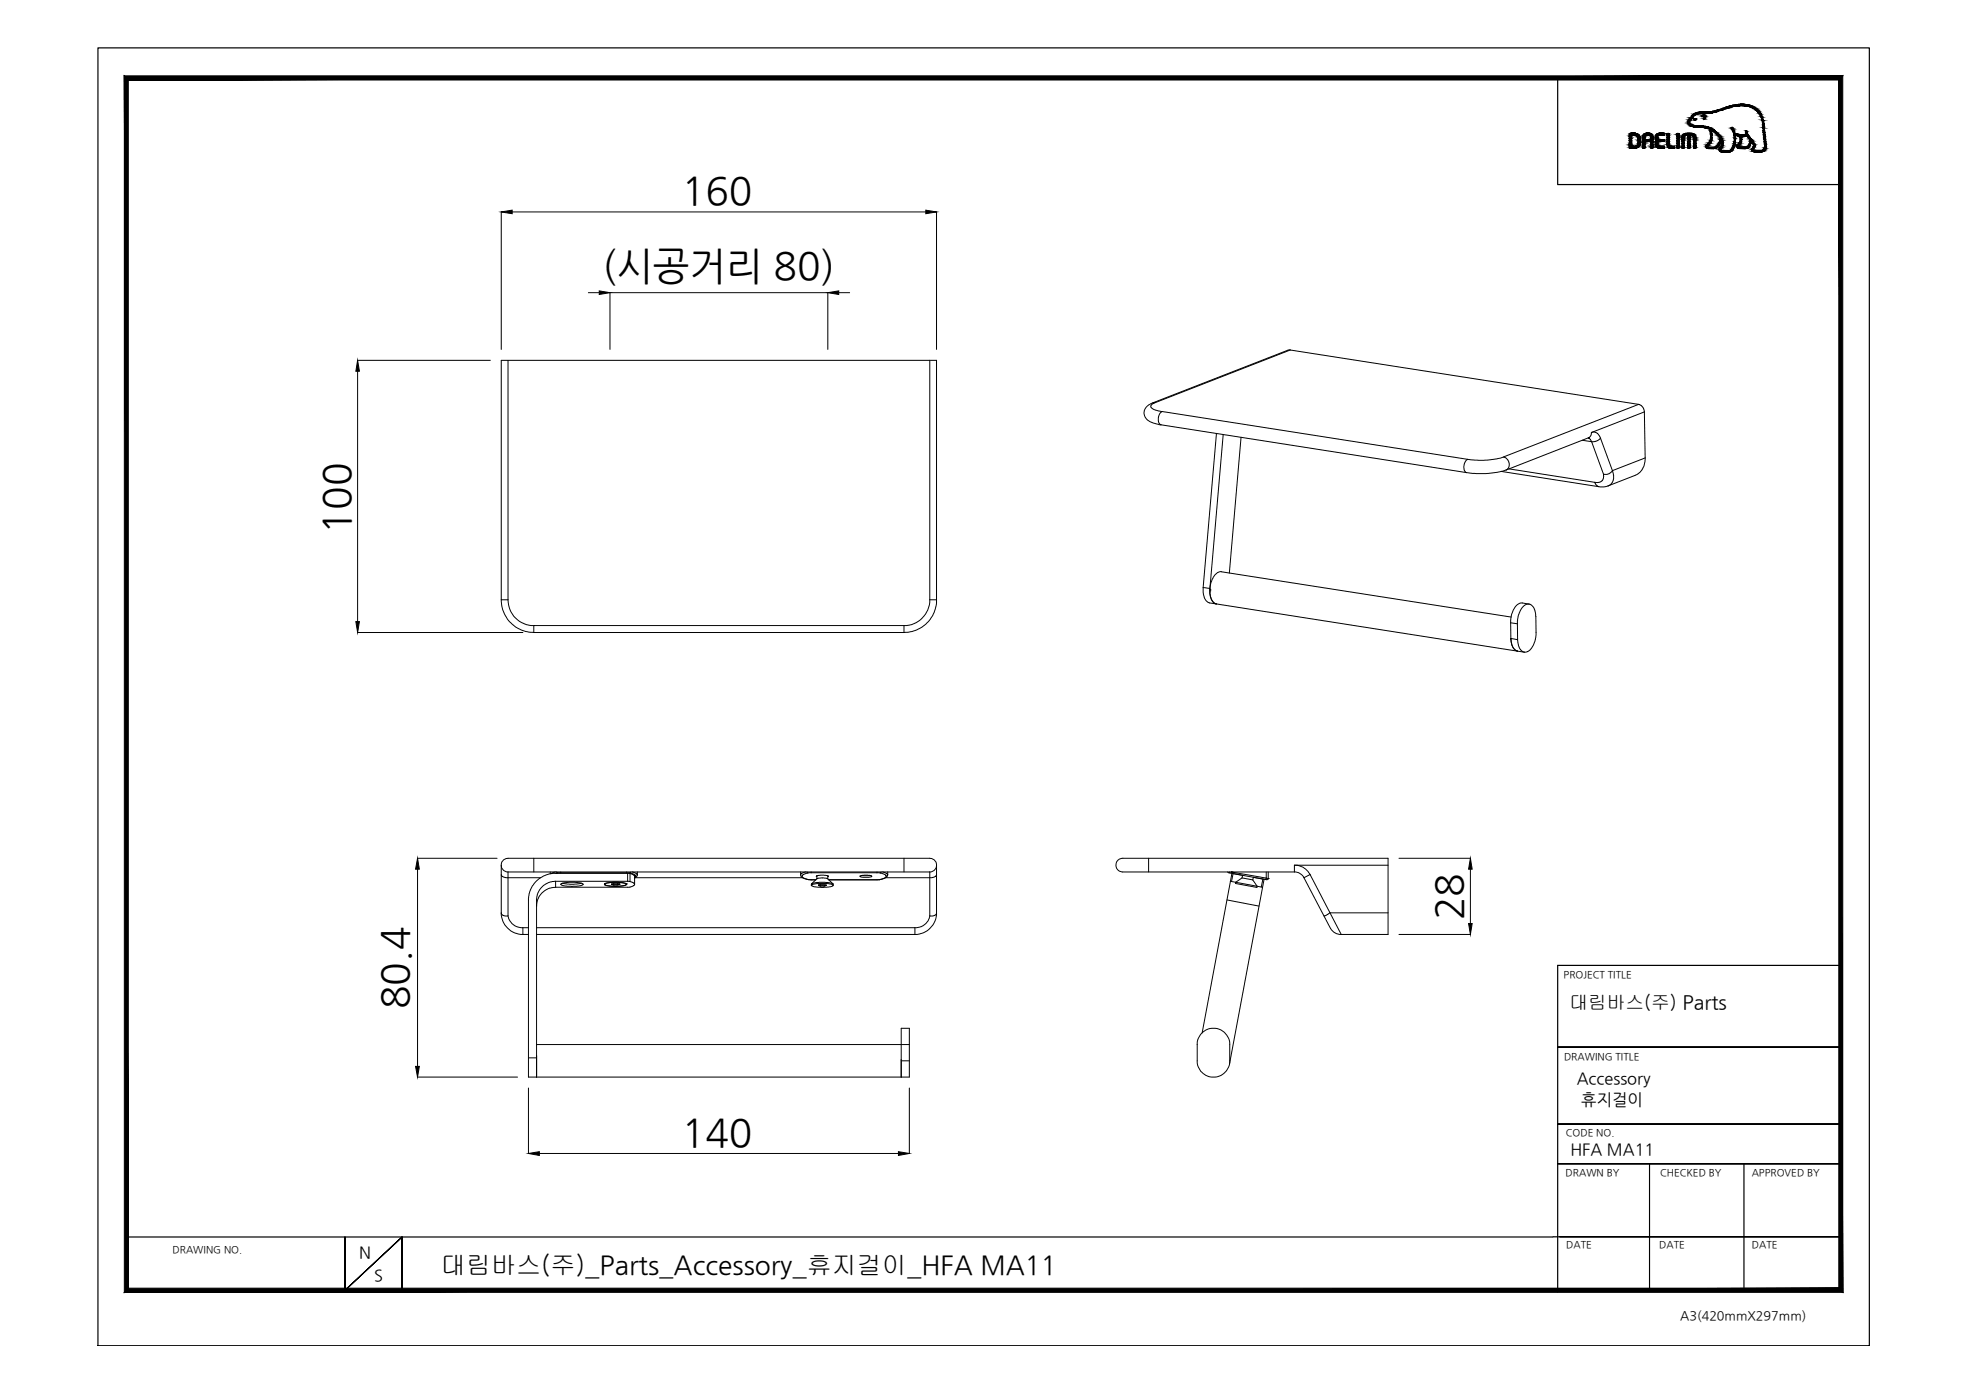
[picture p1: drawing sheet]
<svg xmlns="http://www.w3.org/2000/svg" width="420mm" height="297mm" viewBox="0 0 420 297" stroke-linecap="round" stroke-linejoin="round" font-family="sans-serif">
<defs><g id="words">
<g font-size="8.3">
<text x="145.5" y="43.6">160</text>
<text x="128.5" y="59.5">(시공거리 80)</text>
<text x="74.7" y="113.8" transform="rotate(-90 74.7 113.8)">100</text>
<text x="312.1" y="196.4" transform="rotate(-90 312.1 196.4)">28</text>
<text x="87.2" y="215.4" transform="rotate(-90 87.2 215.4)">80.4</text>
<text x="145.5" y="244.5">140</text>
</g>
<text font-size="5.3" x="94.1" y="271.9">대림바스(주)_Parts_Accessory_휴지걸이_HFA MA11</text>
<text font-size="4" x="334.9" y="215.2">대림바스(주) Parts</text>
<g font-size="3.5">
<text x="336.5" y="231.4">Accessory</text>
<text x="337.4" y="235.7">휴지걸이</text>
<text x="335.1" y="246.4">HFA MA11</text>
<text x="76.6" y="268.5">N</text>
<text x="79.8" y="273.4">S</text>
</g>
<text font-size="2.7" x="358.5" y="281.6">A3(420mmX297mm)</text>
<g font-size="2.1">
<text x="333.7" y="208.6">PROJECT TITLE</text>
<text x="333.7" y="226.2">DRAWING TITLE</text>
<text x="334.1" y="242.4">CODE NO.</text>
<text x="334.1" y="251">DRAWN BY</text>
<text x="354.2" y="251">CHECKED BY</text>
<text x="373.8" y="251">APPROVED BY</text>
<text x="36.8" y="267.4">DRAWING NO.</text>
<text x="334.2" y="266.4">DATE</text>
<text x="354.1" y="266.4">DATE</text>
<text x="373.8" y="266.4">DATE</text>
</g>
</g></defs>
<!-- layer: 0 -->
<g fill="#000" stroke="#000" stroke-width=".21">
<path d="M348 31.6h1zM348.2 28.4h.7zM350.5 31.5h.5zM353.8 31.6h1.4zM354 28.5h1.2zM354.1 31.6h.9zM354.2 28.4h.5zM354.5 28.9h.7zM355.9 31.4h1.4zM356.6 31.7h.4zM357.9 28.5h.4zM360 28.5h.8z"/>
<path d="M361.6 25.7h.1zM361.7 25.4h.3zM362 27.1h2.6zM363.1 23.9h3zM363.5 23.9h2.6zM363.6 25.2h.2zM367 32.3h2.4zM369.3 32h.4zM369.5 27.2l.1-.1zM371.3 22.2h.9zM372 29.1h.8zM107 45.2l2.3-.4v.8z"/>
<path d="M197.6 44.8l2.2 .4-2.2 .4zM76.3 76.9l.4 2.3h-.8zM127.9 62.1l2.3 .4-2.3 .3zM176.6 62.5l2.4-.4v.7zM75.9 132.6h.8l-.4 2.4zM89.1 183.1l.4 2.4h-.8zM313.8 183.1l.3 2.4h-.7zM313.4 197.1h.7l-.3 2.3zM88.7 227.6h.8l-.4 2.2zM112.8 246.1l2.3-.3v.8zM191.7 245.8l2.3 .3-2.3 .5z"/>
<path d="M347.7 28.9h.5zM347.7 28.9h.5z"/>
<path d="M347.7 30h.5zM347.7 30h.5z"/>
<path d="M348 31.6h.9zM348.2 31.6h.7z"/>
<path d="M347.7 28.9l.5 .1zM347.7 28.9l.5 .1z"/>
<path d="M347.7 29l.5 .1zM347.7 29l.5 .1z"/>
<path d="M347.7 29.1l.5 .1v-.1zM347.7 29.1l.5 .1h-.5z"/>
<path d="M347.7 29.2l.5 .3v-.3zM347.7 29.2l.5 .3h-.5z"/>
<path d="M347.7 29.5l.5 .1zM347.7 29.5l.5 .1z"/>
<path d="M347.7 29.6l.5 .4v-.4zM347.7 29.6l.5 .4h-.5z"/>
<path d="M347.7 30l.5 .5v-.5zM347.7 30l.5 .5h-.5z"/>
<path d="M347.7 30.5l.5 .1zM347.7 30.5l.5 .1z"/>
<path d="M347.7 30.6l.5 .2v-.2zM347.7 30.6l.5 .2h-.5z"/>
<path d="M347.7 30.8l.5 .2v-.2zM347.7 30.8l.5 .2h-.5z"/>
<path d="M347.7 31l.5 .1v-.1zM347.7 31l.5 .1h-.5z"/>
<path d="M347.7 31.1l.5 .1zM347.7 31.1l.5 .1z"/>
<path d="M347.7 31.2h.5zM347.7 31.2h.5z"/>
<path d="M347.7 31.2h.6zM347.7 31.2h.6z"/>
<path d="M347.7 31.2h.8zM347.7 31.2h.8z"/>
<path d="M347.7 28.8h.8zM347.7 28.8h.9z"/>
<path d="M347.7 28.8h.8zM347.7 28.8l.5 .1z"/>
<path d="M347.7 31.2h.9zM347.7 31.2h.9z"/>
<path d="M347.7 28.8h.9zM347.7 28.8h1z"/>
<path d="M347.7 31.2h1zM347.7 31.2h1z"/>
<path d="M348.2 28.4h.8zM348 28.4h1z"/>
<path d="M348 28.4l1 .1zM348 28.4l1 .1z"/>
<path d="M348 28.5h1.1zM347.8 28.5h1.3z"/>
<path d="M348 31.6h1zM348 31.6h1z"/>
<path d="M347.8 28.5h1.5zM347.7 28.5h1.6zM347.7 28.5h1.6zM347.7 28.5h1.6z"/>
<path d="M347.8 31.6h1.3zM347.8 31.6h1.2z"/>
<path d="M347.7 28.5l1.8 .1-.2-.1zM347.7 28.5l1.8 .1h-1.8z"/>
<path d="M347.7 31.6h1.6zM347.7 31.6h1.6z"/>
<path d="M347.7 31.6h1.6zM347.7 31.6h1.4z"/>
<path d="M347.7 31.5h1.8zM347.7 31.5h1.8z"/>
<path d="M347.7 31.5h1.8zM347.7 31.5l1.6 .1z"/>
<path d="M347.7 28.6h1.8zM347.7 28.6h1.8zM347.7 28.6h1.8zM347.7 28.6h1.8z"/>
<path d="M347.7 28.6l2 .2-.2-.2zM347.7 28.6l2 .2h-2z"/>
<path d="M347.7 31.4h1.9zM347.7 31.4l1.8 .1z"/>
<path d="M347.7 31.3h2zM347.7 31.3h2z"/>
<path d="M347.7 31.3h2zM347.7 31.3l1.9 .1z"/>
<path d="M347.7 28.8h2zM347.7 28.8h2z"/>
<path d="M347.7 28.8h2.1zM347.7 28.8h2.1z"/>
<path d="M348.7 28.8l1.1 .1zM348.7 28.8l1.1 .1z"/>
<path d="M349 28.9l.8 .1zM349 28.9l.8 .1z"/>
<path d="M347.7 31.2l2 .1 .1-.1zM347.7 31.2l2 .1h-2z"/>
<path d="M349.2 29h.7zM349.2 29h.7z"/>
<path d="M349.1 31.1l.7 .1zM349.1 31.1l.7 .1z"/>
<path d="M349.1 31.2h.7zM348.7 31.2h1.1z"/>
<path d="M349.2 29l.7 .1v-.1zM349.2 29l.7 .1h-.5z"/>
<path d="M349.4 29.1l.6 .1zM349.4 29.1l.6 .1z"/>
<path d="M349.3 31l.5 .1 .1-.1zM349.1 31.1l.2-.1 .5 .1z"/>
<path d="M349.4 29.2l.6 .2v-.2zM349.4 29.2l.6 .2h-.5z"/>
<path d="M349.4 30.9h.6zM349.4 30.9l.5 .1z"/>
<path d="M349.5 29.4h.5zM349.5 29.4h.5z"/>
<path d="M349.5 29.4l.5 .2v-.2zM349.5 29.4l.5 .2h-.5z"/>
<path d="M349.5 30.6l.5 .1zM349.5 30.6l.5 .1z"/>
<path d="M349.5 30.7l.5 .2v-.2zM349.5 30.7l.5 .2h-.6z"/>
<path d="M349.5 29.6l.5 .1zM349.5 29.6l.5 .1z"/>
<path d="M349.5 29.7l.5 .1zM349.5 29.7l.5 .1zM349.5 29.8h.5zM349.5 29.8h.5zM349.5 29.8h.5zM349.5 29.8h.5z"/>
<path d="M349.5 29.8l.5 .1zM349.5 29.8l.5 .1z"/>
<path d="M349.5 29.9h.5zM349.5 29.9h.5z"/>
<path d="M349.5 29.9l.5 .1v-.1zM349.5 29.9l.5 .1h-.5zM349.5 30h.5zM349.5 30h.5z"/>
<path d="M349.5 30l.5 .2v-.2zM349.5 30l.5 .2h-.5z"/>
<path d="M349.5 30.2l.5 .1zM349.5 30.2l.5 .1z"/>
<path d="M349.5 30.3l.5 .3v-.3zM349.5 30.3l.5 .3h-.5z"/>
<path d="M350.5 29.4h.5zM350.5 29.4h.5z"/>
<path d="M350.5 29.7h.5zM350.5 29.7h.5z"/>
<path d="M350.5 31.4h.5zM350.5 31.4h.5z"/>
<path d="M350.5 29.1h.6zM350.5 29.1h.6z"/>
<path d="M350.5 31.6h.5zM350.5 31.6h.5z"/>
<path d="M350.6 31.6h.4zM350.6 31.6h.3z"/>
<path d="M350.5 29.4h.5zM350.5 29.4h.5z"/>
<path d="M350.5 29.4h.5zM350.5 29.4h.5z"/>
<path d="M350.5 29.4l.5 .1zM350.5 29.4l.5 .1z"/>
<path d="M350.5 29.5l.5 .2v-.2zM350.5 29.5l.5 .2h-.5z"/>
<path d="M350.5 29.7l.5 .1zM350.5 29.7l.5 .1z"/>
<path d="M350.5 30.2h.5zM350.5 30.2h.6z"/>
<path d="M350.5 30.2l.5 .1zM350.5 30.2l.5 .1z"/>
<path d="M350.5 30.3l.5 .1v-.1zM350.5 30.3l.5 .1h-.5z"/>
<path d="M350.5 30.4l.5 .1v-.1zM350.5 30.4l.5 .1h-.5z"/>
<path d="M350.5 30.5l.5 .3v-.3zM350.5 30.5l.5 .3h-.5z"/>
<path d="M350.5 30.8l.5 .1zM350.5 30.8l.5 .1z"/>
<path d="M350.5 30.9l.5 .3v-.3zM350.5 30.9l.5 .3h-.5z"/>
<path d="M350.5 31.2h.5zM350.5 31.2h.5z"/>
<path d="M350.5 31.2l.5 .2v-.2zM350.5 31.2l.5 .2h-.5z"/>
<path d="M350.5 31.4l.5 .1zM350.5 31.4l.5 .1z"/>
<path d="M350.5 31.5h.5zM350.5 31.5h.5zM350.5 31.5h.5z"/>
<path d="M350.5 31.5l.5 .1zM350.5 31.5l.5 .1z"/>
<path d="M350.5 31.6h.5zM350.5 31.6h.5z"/>
<path d="M350.5 29.1l.5 .3 .1-.3zM350.5 29.1l.5 .3h-.5z"/>
<path d="M350.6 28.9h.5zM350.6 28.9h.6z"/>
<path d="M350.6 28.9l.5 .2v-.2zM350.6 28.9l.5 .2h-.6z"/>
<path d="M350.6 28.9h.7zM350.6 28.9h.9z"/>
<path d="M350.6 28.9h.7zM350.6 28.9h.6z"/>
<path d="M351.5 28.4h.5zM351.3 28.4h.7z"/>
<path d="M351.3 28.4l.9 .1zM351.1 28.5h1.1z"/>
<path d="M351.1 28.5h1.3zM350.9 28.5h1.5z"/>
<path d="M352.2 29.1h.5zM352.2 29.1h.5z"/>
<path d="M352.2 29.4h.5zM352.2 29.4h.5z"/>
<path d="M352.2 29.7h.5zM352.2 29.7h.5z"/>
<path d="M352.2 30.4h.5zM352.2 30.4h.5z"/>
<path d="M352.2 31.4h.5zM352.2 31.4h.5z"/>
<path d="M350.9 28.5l1.6 .1zM350.8 28.6h1.7z"/>
<path d="M350.8 28.6l1.8 .2-.1-.2zM350.8 28.6l1.8 .2h-1.9z"/>
<path d="M350.7 28.8l2 .1-.1-.1zM350.7 28.8l2 .1h-2.1z"/>
<path d="M351.7 28.9h1zM351.7 28.9h1z"/>
<path d="M352 28.9h.7zM352 28.9h.7z"/>
<path d="M352.1 28.9h.6zM352.1 28.9h.6z"/>
<path d="M352.1 28.9l.6 .2v-.2zM352.1 28.9l.6 .2h-.5z"/>
<path d="M352.3 31.6h.4zM352.3 31.6h.4z"/>
<path d="M352.3 31.6h.4zM352.3 31.6h.3z"/>
<path d="M352.2 29.1l.5 .3v-.3zM352.2 29.1l.5 .3h-.5z"/>
<path d="M352.2 29.4h.5zM352.2 29.4h.5z"/>
<path d="M352.2 29.4h.5zM352.2 29.4h.5z"/>
<path d="M352.2 29.4l.5 .1zM352.2 29.4l.5 .1z"/>
<path d="M352.2 29.5l.5 .2v-.2zM352.2 29.5l.5 .2h-.5z"/>
<path d="M352.2 29.7l.5 .1zM352.2 29.7l.5 .1z"/>
<path d="M350.5 29.8l2.2 .2v-.2zM350.5 29.8l2.2 .2h-2.2z"/>
<path d="M350.5 30l2.2 .2v-.2zM350.5 30l2.2 .2h-2.2z"/>
<path d="M352.2 30.2l.5 .1zM352.2 30.2l.5 .1z"/>
<path d="M352.2 30.3l.5 .1v-.1zM352.2 30.3l.5 .1h-.5z"/>
<path d="M352.2 30.4l.5 .4v-.4zM352.2 30.4l.5 .4h-.5z"/>
<path d="M352.2 30.8l.5 .1zM352.2 30.8l.5 .1z"/>
<path d="M352.2 30.9l.5 .3v-.3zM352.2 30.9l.5 .3h-.5z"/>
<path d="M352.2 31.2l.5 .1v-.1zM352.2 31.2l.5 .1h-.5z"/>
<path d="M352.2 31.3l.5 .1v-.1zM352.2 31.3l.5 .1h-.5z"/>
<path d="M352.2 31.4l.5 .1zM352.2 31.4l.5 .1z"/>
<path d="M352.2 31.5h.5zM352.2 31.5h.5z"/>
<path d="M352.2 31.5h.5zM352.2 31.5l.5 .1z"/>
<path d="M353.3 29.3h.5zM353.3 29.3h.5zM353.3 29.3h.5zM353.3 29.3h.5z"/>
<path d="M353.3 29.3l.5 .2v-.2zM353.3 29.3l.5 .2h-.5zM353.3 29.5h.5zM353.3 29.5h.5z"/>
<path d="M353.3 29.5l.5 .1v-.1zM353.3 29.5l.5 .1h-.5z"/>
<path d="M353.3 29.6l.5 .2v-.2zM353.3 29.6l.5 .2h-.5z"/>
<path d="M353.3 30.2l.5 .1v-.1zM353.3 30.2l.5 .1h-.5z"/>
<path d="M353.3 30.3l.5 .2v-.2zM353.3 30.3l.5 .2h-.5z"/>
<path d="M353.3 30.5l.5 .1zM353.3 30.5l.5 .1z"/>
<path d="M353.3 30.6l.5 .1v-.1zM353.3 30.6l.5 .1h-.5z"/>
<path d="M353.3 30.7l.5 .1zM353.3 30.7l.5 .1z"/>
<path d="M353.3 30.8h.5zM353.3 30.8h.5z"/>
<path d="M353.3 30.8l.5 .2v-.2zM353.3 30.8l.5 .2h-.5z"/>
<path d="M353.3 29l.5 .3v-.3zM353.3 29l.5 .3h-.5z"/>
<path d="M353.3 31l.6 .1-.1-.1zM353.3 31l.6 .1h-.6z"/>
<path d="M353.3 28.9h.6zM353.3 28.9l.5 .1z"/>
<path d="M353.3 31.1l.7 .1zM353.3 31.1l.7 .1z"/>
<path d="M353.3 28.9h.7zM353.3 28.9h.8z"/>
<path d="M353.3 28.9h.7zM353.3 28.9h.6z"/>
<path d="M353.3 31.2h.9zM353.3 31.2h.9z"/>
<path d="M353.3 28.9h.8zM353.3 28.9h.9z"/>
<path d="M354.1 31.6l.6 .1zM354.2 31.7h.5z"/>
<path d="M353.3 28.9h.9zM353.3 28.9h.9z"/>
<path d="M353.3 28.9h.9zM353.3 28.9h.9zM353.3 28.9h.9zM353.3 28.9h1z"/>
<path d="M354.3 28.9h.9zM354.3 28.9h.9z"/>
<path d="M353.3 31.2h1zM353.3 31.2h1z"/>
<path d="M354.2 28.4h.7zM354.1 28.4h.8z"/>
<path d="M354.1 28.4l1 .1zM354 28.5h1.1z"/>
<path d="M355 28.9h.2zM355 28.9h.2z"/>
<path d="M353.3 29.8h1.9zM353.3 29.8h1.9z"/>
<path d="M354 28.5h1.2zM354 28.5h1.2zM353.8 28.5h1.4z"/>
<path d="M354.1 31.6h1zM354.1 31.6h.9z"/>
<path d="M353.3 29.8l1.9 .1zM353.3 29.8l1.9 .1z"/>
<path d="M353.3 30.2h1.9zM353.3 30.2h1.7z"/>
<path d="M354 31.6h1.2zM354 31.6h1.2z"/>
<path d="M354 31.6h1.2zM354 31.6h1.1z"/>
<path d="M353.8 28.5h1.4zM353.7 28.5h1.5z"/>
<path d="M353.7 28.5l1.5 .1v-.1zM353.5 28.6l.2-.1 1.5 .1z"/>
<path d="M353.5 28.6l1.7 .1zM353.5 28.7h1.7z"/>
<path d="M353.5 28.7l1.7 .1v-.1zM353.5 28.7l1.7 .1h-1.8z"/>
<path d="M353.4 28.8l1.8 .1zM353.4 28.8l1.8 .1z"/>
<path d="M354.3 28.9h.9zM354.3 28.9h.9zM354.5 28.9h.7z"/>
<path d="M354.7 28.9h.5zM354.7 28.9h.5z"/>
<path d="M353.3 29.9l1.9 .1v-.1zM353.3 29.9l1.9 .1h-1.9z"/>
<path d="M353.3 30l1.9 .1zM353.3 30l1.9 .1z"/>
<path d="M353.3 30.1h1.9zM353.3 30.1l1.9 .1z"/>
<path d="M353.3 31.2h1.9zM353.3 31.2h1.9z"/>
<path d="M353.3 31.2l1.9 .2v-.2zM353.3 31.2l1.9 .2h-1.7z"/>
<path d="M353.5 31.4l1.7 .1zM353.5 31.4l1.7 .1z"/>
<path d="M353.5 31.5l1.7 .1zM353.5 31.5l1.7 .1z"/>
<path d="M353.7 31.6h1.5zM353.7 31.6h1.5zM353.8 31.6h1.4z"/>
<path d="M355.8 31.2h1.5zM355.8 31.2h1.5z"/>
<path d="M355.9 28.5h.3zM355.8 28.5h.4zM355.8 28.5h.4zM355.8 28.5h.4z"/>
<path d="M355.8 28.5l.4 .1zM355.8 28.5l.4 .1z"/>
<path d="M355.7 28.6h.5zM355.7 28.6h.5zM355.7 28.6h.5zM355.7 28.6h.5z"/>
<path d="M355.7 28.6l.5 .1zM355.7 28.6l.5 .1zM355.7 28.7h.5zM355.7 28.7h.5z"/>
<path d="M355.7 28.7l.5 .2v-.2zM355.7 28.7l.5 .2h-.5zM355.7 28.9h.5zM355.7 28.9h.5z"/>
<path d="M355.7 28.9l.5 .4v-.4zM355.7 28.9l.5 .4h-.5zM355.7 29.3h.5zM355.7 29.3h.5z"/>
<path d="M355.7 29.3l.5 .4v-.4zM355.7 29.3l.5 .4h-.5zM355.7 29.7h.5zM355.7 29.7h.5z"/>
<path d="M355.7 29.7l.5 .4v-.4zM355.7 29.7l.5 .4h-.5z"/>
<path d="M355.7 30.1l.5 .1zM355.7 30.1l.5 .1z"/>
<path d="M355.7 30.2l.5 .3v-.3zM355.7 30.2l.5 .3h-.5z"/>
<path d="M355.7 30.5h.5zM355.7 30.5h.5z"/>
<path d="M355.7 30.5l.5 .2v-.2zM355.7 30.5l.5 .2h-.5z"/>
<path d="M355.7 30.7l.5 .1zM355.7 30.7l.5 .1z"/>
<path d="M355.7 30.8h.5zM355.7 30.8h.5zM355.7 30.8h.5zM355.7 30.8h.5z"/>
<path d="M355.7 30.8l.5 .1zM355.7 30.8l.5 .1zM355.7 30.9h.5zM355.7 30.9h.5z"/>
<path d="M355.7 30.9l.5 .1v-.1zM355.7 30.9l.5 .1h-.4z"/>
<path d="M355.8 31l.5 .1zM355.8 31l.5 .1z"/>
<path d="M355.8 31.1h.5zM355.8 31.1h.5z"/>
<path d="M355.8 31.1l.6 .1zM355.8 31.1l.6 .1z"/>
<path d="M355.8 31.2h.9zM355.8 31.2h.9z"/>
<path d="M356.6 31.7h.3zM356.6 31.7h.3z"/>
<path d="M356.3 31.6h.9zM356.3 31.6h.9z"/>
<path d="M356.3 31.6h.9zM356.3 31.6h.9z"/>
<path d="M356.3 31.6h.9zM356.3 31.6l.7 .1z"/>
<path d="M356.3 31.6h1zM356.3 31.6h.9z"/>
<path d="M355.8 31.2l1.5 .1zM355.8 31.2l1.5 .1z"/>
<path d="M355.8 31.3l1.5 .1v-.1zM355.8 31.3l1.5 .1h-1.4zM355.9 31.4h1.4z"/>
<path d="M355.9 31.4l1.4 .1zM355.9 31.4l1.4 .1z"/>
<path d="M356 31.5l1.3 .1zM356 31.5l1.3 .1z"/>
<path d="M356.1 31.6h1.2zM356.1 31.6h1.2z"/>
<path d="M356.3 31.6h1zM356.3 31.6h1z"/>
<path d="M358 28.5h.3zM357.9 28.5h.4zM357.8 28.5h.5z"/>
<path d="M357.9 31.6h.4zM357.9 31.6h.3z"/>
<path d="M357.8 28.5l.5 .1zM357.8 28.5l.5 .1z"/>
<path d="M357.8 31.6h.5zM357.8 31.6h.5z"/>
<path d="M357.8 28.6h.5zM357.8 28.6h.5zM357.8 28.6h.5zM357.8 28.6h.5z"/>
<path d="M357.8 28.6l.5 .1zM357.8 28.6l.5 .1zM357.8 28.7h.5zM357.8 28.7h.5z"/>
<path d="M357.8 28.7l.5 .1v-.1zM357.8 28.7l.5 .1h-.5zM357.8 28.8h.5zM357.8 28.8h.5z"/>
<path d="M357.8 28.8l.5 .3v-.3zM357.8 28.8l.5 .3h-.5zM357.8 29.1h.5zM357.8 29.1h.5z"/>
<path d="M357.8 29.1l.5 .4v-.4zM357.8 29.1l.5 .4h-.5zM357.8 29.5h.5zM357.8 29.5h.5z"/>
<path d="M357.8 29.5l.5 .5v-.5zM357.8 29.5l.5 .5h-.5zM357.8 30h.5zM357.8 30h.5z"/>
<path d="M357.8 30l.5 .6v-.6zM357.8 30l.5 .6h-.5zM357.8 30.6h.5zM357.8 30.6h.5z"/>
<path d="M357.8 30.6l.5 .4v-.4zM357.8 30.6l.5 .4h-.5zM357.8 31h.5zM357.8 31h.5z"/>
<path d="M357.8 31l.5 .2v-.2zM357.8 31l.5 .2h-.5zM357.8 31.2h.5zM357.8 31.2h.5z"/>
<path d="M357.8 31.2l.5 .2v-.2zM357.8 31.2l.5 .2h-.5zM357.8 31.4h.5zM357.8 31.4h.5z"/>
<path d="M357.8 31.4l.5 .1zM357.8 31.4l.5 .1zM357.8 31.5h.5zM357.8 31.5h.5z"/>
<path d="M357.8 31.5h.5zM357.8 31.5h.5z"/>
<path d="M357.8 31.5h.5zM357.8 31.5l.5 .1z"/>
<path d="M358.9 30.6h.5zM358.9 30.6h.5z"/>
<path d="M358.9 31.2h.5zM358.9 31.2h.5z"/>
<path d="M358.9 31.4h.5zM358.9 31.4h.5z"/>
<path d="M358.9 31.6h.5zM358.9 31.6h.5z"/>
<path d="M358.9 31.6h.5zM358.9 31.6h.4z"/>
<path d="M358.9 29.3l.5 .1zM358.9 29.3l.5 .1z"/>
<path d="M358.9 29.4l.5 .1v-.1zM358.9 29.4l.5 .1h-.5z"/>
<path d="M358.9 29.5l.5 .2v-.2zM358.9 29.5l.5 .2h-.5z"/>
<path d="M358.9 29.7h.5zM358.9 29.7h.5z"/>
<path d="M358.9 29.7l.5 .1zM358.9 29.7l.5 .1z"/>
<path d="M358.9 29.8h.5zM358.9 29.8h.5z"/>
<path d="M358.9 29.8l.5 .2v-.2zM358.9 29.8l.5 .2h-.5z"/>
<path d="M358.9 30h.5zM358.9 30h.5z"/>
<path d="M358.9 30l.5 .6v-.6zM358.9 30l.5 .6h-.5z"/>
<path d="M358.9 30.6l.5 .6v-.6zM358.9 30.6l.5 .6h-.5z"/>
<path d="M358.9 31.2l.5 .2v-.2zM358.9 31.2l.5 .2h-.5z"/>
<path d="M358.9 31.4l.5 .1zM358.9 31.4l.5 .1z"/>
<path d="M358.9 31.5h.5zM358.9 31.5l.5 .1z"/>
<path d="M358.9 29.1l.5 .2v-.2zM358.9 29.1l.5 .2h-.5z"/>
<path d="M359 29.1h.5zM358.9 29.1h.6z"/>
<path d="M358.9 29.1h.6zM358.9 29.1h.5z"/>
<path d="M359 29h.6zM359 29l.5 .1z"/>
<path d="M359 28.9h.7zM359 28.9l.6 .1z"/>
<path d="M359 28.9h.9zM359 28.9h.9z"/>
<path d="M359 28.9h.9zM359 28.9h.7z"/>
<path d="M359 28.9h.9zM359 28.9h1.2z"/>
<path d="M360.2 28.9h1.6zM360.2 28.9h1.6z"/>
<path d="M360.2 28.9h.5zM360.2 28.9h.5z"/>
<path d="M360.2 29.7h.5zM360.2 29.7h.5z"/>
<path d="M360.2 26l.3 .2v-.2zM360.2 26l.3 .2h-.3z"/>
<path d="M360.2 25.9l.3 .1v-.1zM360.2 25.9l.3 .1h-.3zM360.2 26h.3zM360.2 26h.3z"/>
<path d="M360.2 26.2l.3 .1zM360.2 26.2l.3 .1z"/>
<path d="M360.2 26.3l.5 .1zM360.2 26.3l.5 .1h-.5z"/>
<path d="M360.2 25.8h.4zM360.2 25.8l.3 .1z"/>
<path d="M360.2 31.6h.4zM360.2 31.6h.3z"/>
<path d="M360.2 31.6h.4zM360.2 31.6h.4z"/>
<path d="M360.2 26.4l.5 .1zM360.2 26.4l.5 .1z"/>
<path d="M360.7 28.9h1.1zM360.7 28.9h1.1z"/>
<path d="M360.2 28.9h.5zM360.2 28.9h.5zM360.2 28.9h.5zM360.2 28.9h.5z"/>
<path d="M360.2 28.9l.5 .1zM360.2 28.9l.5 .1zM360.2 29h.5zM360.2 29h.5z"/>
<path d="M360.2 29l.5 .3v-.3zM360.2 29l.5 .3h-.5z"/>
<path d="M360.2 29.3l.5 .1zM360.2 29.3l.5 .1z"/>
<path d="M360.2 29.4l.5 .3v-.3zM360.2 29.4l.5 .3h-.5z"/>
<path d="M360.2 29.7l.5 .5v-.5zM360.2 29.7l.5 .5h-.5z"/>
<path d="M360.2 30.2h.5zM360.2 30.2h.5z"/>
<path d="M360.2 30.2l.5 .5v-.5zM360.2 30.2l.5 .5h-.5zM360.2 30.7h.5zM360.2 30.7h.5z"/>
<path d="M360.2 30.7l.5 .4v-.4zM360.2 30.7l.5 .4h-.5zM360.2 31.1h.5zM360.2 31.1h.5z"/>
<path d="M360.2 31.1l.5 .3v-.3zM360.2 31.1l.5 .3h-.5zM360.2 31.4h.5zM360.2 31.4h.5z"/>
<path d="M360.2 31.4l.5 .1zM360.2 31.4l.5 .1zM360.2 31.5h.5zM360.2 31.5h.5z"/>
<path d="M360.2 31.5h.5zM360.2 31.5h.5z"/>
<path d="M360.2 31.5h.5zM360.2 31.5l.4 .1z"/>
<path d="M360.3 25.7l.3 .1 .1-.1zM360.3 25.7l.3 .1h-.4z"/>
<path d="M360.3 26.5l.7 .1zM360.3 26.5l.7 .1h-.6z"/>
<path d="M360.4 25.6h.4zM360.4 25.6l.3 .1h-.4z"/>
<path d="M360 28.5h1.1zM359.6 28.5h1.5z"/>
<path d="M360.5 25.3l.3 .3 .2-.3zM360.5 25.3l.3 .3h-.4z"/>
<path d="M360.4 26.6l.8 .1zM360.4 26.6l.8 .1z"/>
<path d="M360.7 25.2h.4zM360.7 25.2h.4z"/>
<path d="M360.7 25.2h.4zM360.5 25.3h.5z"/>
<path d="M359.6 28.5h1.8zM359.4 28.5h2z"/>
<path d="M360.8 25.1h.4zM360.7 25.2h.4z"/>
<path d="M360.5 26.7h.8zM360.5 26.7h.8z"/>
<path d="M360.8 25h.4zM360.8 25l.4 .1z"/>
<path d="M360.5 26.7l1.1 .1zM360.5 26.7l1.1 .1z"/>
<path d="M361 24.8l.2 .2 .2-.2zM361 24.8l.2 .2h-.4z"/>
<path d="M361.4 25.4h.6zM361.4 25.4h.6z"/>
<path d="M359.4 28.5l2.2 .2-.2-.2zM359.2 28.7l.2-.2 2.2 .2z"/>
<path d="M361.4 31.4h.5zM361.4 31.4h.5z"/>
<path d="M360.6 26.8h1zM360.6 26.8h1z"/>
<path d="M359.2 28.7l2.5 .1-.1-.1zM359.2 28.7l2.5 .1h-2.6z"/>
<path d="M360.6 26.8h1.3zM360.6 26.8h1.3z"/>
<path d="M361.2 24.6l.2 .2 .3-.2zM361.2 24.6l.2 .2h-.4zM361 24.8h.4zM361 24.8h.4z"/>
<path d="M359.1 28.8l2.7 .1zM359.1 28.8l2.7 .1z"/>
<path d="M361.7 25.3h.1zM361.6 25.3h.2z"/>
<path d="M361.5 25.6l.3 .1zM361.5 25.6l.3 .1z"/>
<path d="M361.5 25.7h.3zM361.5 25.7h.2z"/>
<path d="M360.7 28.9h1.1zM360.7 28.9h1.1z"/>
<path d="M361.3 24.5h.5zM361.3 24.5l.4 .1h-.5z"/>
<path d="M361.6 25.3h.3zM361.5 25.3h.4z"/>
<path d="M361 28.9l.9 .2-.1-.2zM361 28.9l.9 .2zM361.3 29.1h.6zM361.3 29.1h.6z"/>
<path d="M361.5 25.6h.4zM361.5 25.6h.3z"/>
<path d="M361.3 29.1h.6zM361.3 29.1h.6z"/>
<path d="M361.3 29.1l.6 .2v-.2zM361.3 29.1l.6 .2h-.5z"/>
<path d="M361.4 31.6h.5zM361.4 31.6h.5z"/>
<path d="M361.4 31.6h.5zM361.4 31.6h.4z"/>
<path d="M361.5 25.3l.4 .1zM361.5 25.3l.4 .1z"/>
<path d="M361.4 29.3l.5 .1zM361.4 29.3l.5 .1z"/>
<path d="M361.4 29.4l.5 .1v-.1zM361.4 29.4l.5 .1h-.5z"/>
<path d="M361.4 29.5l.5 .2v-.2zM361.4 29.5l.5 .2h-.5z"/>
<path d="M361.4 25.5h.5zM361.4 25.5l.5 .1z"/>
<path d="M361.4 29.7h.5zM361.4 29.7h.5z"/>
<path d="M361.4 29.7l.5 .1zM361.4 29.7l.5 .1z"/>
<path d="M361.4 29.8h.5zM361.4 29.8h.5z"/>
<path d="M361.4 29.8l.5 .2v-.2zM361.4 29.8l.5 .2h-.5z"/>
<path d="M361.4 30h.5zM361.4 30h.5z"/>
<path d="M361.4 30l.5 .6v-.6zM361.4 30l.5 .6h-.5zM361.4 30.6h.5zM361.4 30.6h.5z"/>
<path d="M361.4 30.6l.5 .6v-.6zM361.4 30.6l.5 .6h-.5zM361.4 31.2h.5zM361.4 31.2h.5z"/>
<path d="M361.4 31.2l.5 .2v-.2zM361.4 31.2l.5 .2h-.5z"/>
<path d="M361.4 31.4l.5 .1zM361.4 31.4l.5 .1z"/>
<path d="M361.4 31.5h.5zM361.4 31.5l.5 .1z"/>
<path d="M361.4 25.4l.6 .1zM361.4 25.4l.6 .1z"/>
<path d="M361.4 25.5h.6zM361.4 25.5h.5z"/>
<path d="M361.7 25.4h.3zM361.4 25.4h.6z"/>
<path d="M360.7 26.8h1.4zM360.7 26.8h1.4z"/>
<path d="M360.7 26.8h1.4zM360.7 26.8h1.4z"/>
<path d="M360.7 26.8l2.5 .1zM360.7 26.8l2.5 .1z"/>
<path d="M361.4 24.4l.4 .1 .4-.1zM361.4 24.4l.4 .1h-.5z"/>
<path d="M361.5 24.3h.9zM361.4 24.4h.8z"/>
<path d="M361.6 24.2h1.4zM361.6 24.2h1.5z"/>
<path d="M361.6 24.2h1.4zM361.5 24.3h.9z"/>
<path d="M361.6 24.2h1.5zM361.6 24.2h1.7z"/>
<path d="M360.8 26.9h2.6zM360.8 26.9h2.6z"/>
<path d="M363.1 24.9h.2zM363.1 24.9h.1z"/>
<path d="M363.1 24.8h.2zM363.1 24.8l.2 .1z"/>
<path d="M360.8 26.9h2.8zM360.8 26.9h2.8z"/>
<path d="M363.2 24.7h.2zM363.2 24.7h.3z"/>
<path d="M363.2 24.7h.2zM363.2 24.7l.1 .1zM363.1 24.8h.2zM363.1 24.8h.2z"/>
<path d="M361.6 24.2h1.9zM361.6 24.2h2z"/>
<path d="M361.6 24.2h1.9zM361.6 24.2h1.7z"/>
<path d="M363.2 24.7h.3zM363.2 24.7h.3z"/>
<path d="M361.6 24.2h2zM361.6 24.2h2.6z"/>
<path d="M360.9 26.9l3.2 .1zM360.9 26.9l3.2 .1z"/>
<path d="M363.5 25.4h.2zM363.5 25.4h.1z"/>
<path d="M363.6 24.5h.2zM363.4 24.5h.4z"/>
<path d="M363.4 24.5l.4 .1zM363.4 24.5l.4 .1z"/>
<path d="M363.5 25.3l.3 .1zM363.5 25.3l.3 .1z"/>
<path d="M363.5 25.4h.3zM363.5 25.4h.2z"/>
<path d="M363.4 24.6h.5zM363.2 24.6h.7z"/>
<path d="M363.5 25.2h.3zM363.5 25.2l.3 .1z"/>
<path d="M363.2 24.6l.7 .1zM363.2 24.6l.7 .1z"/>
<path d="M363.5 24.7h.4zM363.5 24.7h.4z"/>
<path d="M363.6 24.7h.4zM363.6 24.7h.4z"/>
<path d="M363.7 25.1h.2zM363.7 25.1h.2z"/>
<path d="M363.7 25.1l.1 .1 .1-.1zM363.7 25.1l.1 .1h-.2zM363.5 25.2h.3z"/>
<path d="M363.7 24.7l.3 .1zM363.7 24.7l.3 .1z"/>
<path d="M363.8 24.8l.2 .1zM363.8 24.8l.2 .1zM363.8 24.9h.2zM363.8 24.9h.2z"/>
<path d="M363.8 24.9l.1 .2 .1-.2zM363.8 24.9l.1 .2h-.2z"/>
<path d="M361 27h3.3zM361 27h3.3z"/>
<path d="M364.1 31.4h2.4zM364.1 31.4h2.4z"/>
<path d="M361.2 27l3.3 .1zM361.2 27l3.3 .1zM361.5 27.1h3zM361.5 27.1h3z"/>
<path d="M364.1 31.2l.2 .1zM364.1 31.2l.2 .1z"/>
<path d="M364.1 31.3l.3 .1zM364.1 31.3l.3 .1h-.3z"/>
<path d="M364.1 31.1l.2 .1 .1-.1zM364.1 31.1l.2 .1h-.2z"/>
<path d="M364.1 31.4h.5zM364.1 31.4h.5z"/>
<path d="M364.1 31h.4zM364.1 31l.3 .1z"/>
<path d="M361.6 24.2h2.9zM361.6 24.2h2.6z"/>
<path d="M361.5 27.1h3zM361.5 27.1h3z"/>
<path d="M361.6 27.1h3zM361.6 27.1h3z"/>
<path d="M364.1 31h.4zM364.1 31h.4z"/>
<path d="M361.8 27.1h2.8zM361.8 27.1h2.8zM362 27.1h2.6z"/>
<path d="M362.1 27.1l2.7 .1zM362.1 27.1l2.7 .1z"/>
<path d="M364.2 30.9h.4zM364.2 30.9l.3 .1z"/>
<path d="M363.1 27.2h1.8zM363.1 27.2h1.8z"/>
<path d="M364.3 30.7l.5 .1zM364.3 30.7l.5 .1zM364.3 30.8h.5zM364.3 30.8h.5z"/>
<path d="M364.3 30.8l.3 .1 .2-.1zM364.2 30.9l.1-.1 .3 .1z"/>
<path d="M363.6 27.2l1.4 .1zM363.6 27.2l1.4 .1z"/>
<path d="M364.6 30.6l.2 .1 .1-.1zM364.3 30.7l.3-.1 .2 .1z"/>
<path d="M361.8 24.2h3.2zM361.6 24.2h2.9z"/>
<path d="M363.8 27.3h1.2zM363.8 27.3h1.2z"/>
<path d="M364 27.3l1.2 .1zM364 27.3l1.2 .1z"/>
<path d="M364.6 30.5h.4zM364.6 30.5l.3 .1z"/>
<path d="M364.8 30.3h.3zM364.8 30.3h.3z"/>
<path d="M364.8 30.3l.2 .2 .1-.2zM364.8 30.3l.2 .2h-.4z"/>
<path d="M364.9 27.7l.3 .1zM364.9 27.7l.3 .1z"/>
<path d="M364.9 27.8l.3 .1v-.1zM364.9 27.8l.3 .1z"/>
<path d="M364.9 27.9l.3 .2v-.2zM364.9 27.9l.3 .2h-.3z"/>
<path d="M364.4 27.4l1 .1zM364.4 27.4l1 .1z"/>
<path d="M364.9 28.1h.3zM364.9 28.1h.3z"/>
<path d="M364.9 28.1l.4 .4-.1-.4zM364.9 28.1l.4 .4h-.3z"/>
<path d="M364.9 29.9l.3 .1zM364.9 29.9l.3 .1z"/>
<path d="M364.9 30l.2 .3 .1-.3zM364.9 30l.2 .3h-.3z"/>
<path d="M365 28.5l.3 .2v-.2zM365 28.5l.3 .2h-.3z"/>
<path d="M365 29.7h.3zM365 29.7h.3z"/>
<path d="M365 29.7l.2 .2 .1-.2zM365 29.7l.2 .2h-.3z"/>
<path d="M365 28.7l.3 .2v-.2zM365 28.7l.3 .2h-.3z"/>
<path d="M365 28.9l.3 .5v-.5zM365 28.9l.3 .5h-.3zM365 29.4h.3zM365 29.4h.3z"/>
<path d="M365 29.4l.3 .3v-.3zM365 29.4l.3 .3h-.3z"/>
<path d="M361.9 24.1h3.5zM361.8 24.2h3.2z"/>
<path d="M364.6 27.5l.9 .1zM364.6 27.5l.9 .1z"/>
<path d="M361.9 24.1h3.5zM361.9 24.1h3.5z"/>
<path d="M364.8 27.6h.8zM364.8 27.6h.8z"/>
<path d="M364.9 27.6l.8 .1zM364.9 27.6l.8 .1h-.8z"/>
<path d="M362.3 24l3.1 .1 .4-.1zM361.9 24.1l.4-.1 3.1 .1z"/>
<path d="M364.9 27.7h.9zM364.9 27.7h.9zM364.9 27.7h.9zM364.9 27.7h.9z"/>
<path d="M365.2 27.7l.6 .1zM365.2 27.7l.6 .1z"/>
<path d="M365.2 27.8h.6zM365.2 27.8h.6z"/>
<path d="M365.2 27.8l.7 .1zM365.2 27.8l.7 .1z"/>
<path d="M365.4 27.9l.7 .1zM365.4 27.9l.7 .1z"/>
<path d="M362.6 23.9h3.4zM362.3 24h3.5z"/>
<path d="M364.3 31.7h1.7zM364.3 31.7h1.8z"/>
<path d="M364.3 31.7h1.7zM364.3 31.7h1.4z"/>
<path d="M365.6 28l.7 .2-.2-.2zM365.6 28l.7 .2h-.5z"/>
<path d="M363.3 23.9h2.8zM363.1 23.9h3zM363 23.9h3.1z"/>
<path d="M363 23.9h3.1zM362.6 23.9h3.4z"/>
<path d="M363.6 23.9h2.6zM363.5 23.9h2.6zM363.3 23.9h2.8z"/>
<path d="M364.5 23.9h1.7zM363.6 23.9h2.6z"/>
<path d="M365.8 28.2l.7 .1zM365.8 28.2l.7 .1z"/>
<path d="M364.1 31.6h2.2zM364.1 31.6l2 .1z"/>
<path d="M364.9 23.8h1.4zM364.5 23.9h1.7z"/>
<path d="M364.1 31.6h2.3zM364.1 31.6h2.2z"/>
<path d="M366 28.3l.6 .1zM366 28.3l.6 .1z"/>
<path d="M364.1 31.4l2.3 .2 .1-.2zM364.1 31.4l2.3 .2h-2.3z"/>
<path d="M365.3 23.8h1.3zM364.9 23.8h1.4z"/>
<path d="M365.4 23.8h1.2zM365.4 23.8h1.2z"/>
<path d="M366.1 28.4l.7 .3-.2-.3zM366.1 28.4l.7 .3h-.4z"/>
<path d="M366.1 31.3h.5zM366.1 31.3h.5z"/>
<path d="M366.1 31.3h.5zM365.7 31.4h.8z"/>
<path d="M366.3 31.2l.3 .1 .1-.1zM366.1 31.3l.2-.1 .3 .1z"/>
<path d="M366.4 31l.3 .2 .1-.2zM366.4 31l.3 .2h-.4z"/>
<path d="M366.4 28.7l.6 .2-.2-.2zM366.4 28.7l.6 .2h-.4z"/>
<path d="M366.6 30.9l.2 .1 .1-.1zM366.6 30.9l.2 .1h-.4z"/>
<path d="M366.6 30.7l.3 .2 .1-.2zM366.6 30.7l.3 .2h-.3z"/>
<path d="M366.6 28.9l.5 .2zM366.6 28.9l.5 .2z"/>
<path d="M366.7 30.6l.3 .1v-.1zM366.7 30.6l.3 .1h-.4z"/>
<path d="M366.8 30.5l.2 .1 .1-.1zM366.8 30.5l.2 .1h-.3z"/>
<path d="M366.7 29.1l.6 .1-.2-.1zM366.7 29.1l.6 .1h-.5z"/>
<path d="M366.9 29.9l.2 .6 .1-.6zM366.9 29.9l.2 .6h-.3z"/>
<path d="M366.9 31.9l.3 .1zM366.9 31.9l.3 .1z"/>
<path d="M367.2 29.8h.3zM367.2 29.8h.3z"/>
<path d="M367 29.8h.2zM366.9 29.8h.3z"/>
<path d="M366.9 29.8l.3 .1v-.1zM366.9 29.8l.3 .1h-.3z"/>
<path d="M366.9 31.8l.3 .1v-.1zM366.9 31.8l.3 .1h-.3z"/>
<path d="M366.8 32l.4 .1zM366.8 32l.4 .1z"/>
<path d="M366.9 32.1h.5zM366.9 32.1h.5z"/>
<path d="M366.8 29.2l.6 .2-.1-.2zM366.8 29.2l.6 .2h-.4z"/>
<path d="M366.9 31.7h.4zM366.9 31.7l.3 .1z"/>
<path d="M367 31.6h.3zM367 31.6h.4z"/>
<path d="M367 31.6h.3zM367 31.6l.3 .1z"/>
<path d="M367 29.4l.4 .2zM367 29.4l.4 .2h-.4z"/>
<path d="M367 31.6h.4zM367 31.6h.4z"/>
<path d="M367 29.6h.5zM367 29.6h.5z"/>
<path d="M367.4 30.7h.3zM367.4 30.7h.3z"/>
<path d="M367.1 31.5l.3 .1v-.1zM367.1 31.5l.3 .1h-.4z"/>
<path d="M367 29.6l.5 .2v-.2zM367 29.6l.5 .2h-.5z"/>
<path d="M367.1 31.4h.4zM367.1 31.5h.3z"/>
<path d="M366.5 23.5l.1 .3 .9-.3zM365.4 23.8l1.1-.3 .1 .3z"/>
<path d="M367.2 29.8l.4 .1zM367.2 29.8l.4 .1z"/>
<path d="M367.3 29.9l.4 .3-.1-.3zM367.3 29.9l.4 .3h-.3z"/>
<path d="M367.2 31.3h.4zM367.2 31.3l.3 .1z"/>
<path d="M367.4 30.2l.3 .1zM367.4 30.2l.3 .1z"/>
<path d="M367.4 31l.3 .1zM367.4 31l.3 .1z"/>
<path d="M367.4 31.1l.2 .2 .1-.2zM367.4 31.1l.2 .2h-.4z"/>
<path d="M366.7 23.4h1zM366.5 23.5h1z"/>
<path d="M367.4 30.3l.3 .4v-.4zM367.4 30.3l.3 .4h-.3z"/>
<path d="M367.4 30.7l.3 .3v-.3zM367.4 30.7l.3 .3h-.3z"/>
<path d="M367.6 23.1l.1 .3 .9-.3zM366.7 23.4l.9-.3 .1 .3z"/>
<path d="M367.9 23l.7 .1 .4-.1zM367.6 23.1l.3-.1 .7 .1z"/>
<path d="M367.2 32.4h2zM367.2 32.4h2.1z"/>
<path d="M367.2 32.4h2zM367.2 32.4h1.8z"/>
<path d="M367.1 32.3h2.3zM367.1 32.3l2.2 .1z"/>
<path d="M366.9 32.2l2.5 .1 .2-.1zM366.9 32.2l2.5 .1h-2.4zM367 32.3h2.4z"/>
<path d="M369.5 27.2h.2zM369.5 27.2h.2z"/>
<path d="M368.5 22.8l.5 .2 .7-.2zM367.9 23l.6-.2 .5 .2z"/>
<path d="M366.9 32.1h2.8zM366.9 32.1l2.7 .1zM366.9 32.2h2.7zM366.9 32.2h2.7z"/>
<path d="M369.5 27.2l.2 .1zM369.5 27.2l.2 .1zM369.5 27.3h.2zM369.5 27.3h.2z"/>
<path d="M369.5 27.3h.3zM369.5 27.3h.3z"/>
<path d="M369.3 32h.4zM369 32.1h.7z"/>
<path d="M369.5 27.3l.3 .1zM369.5 27.3l.3 .1z"/>
<path d="M369.5 27.4h.3zM369.5 27.4h.3z"/>
<path d="M369.5 27.4l.4 .1zM369.5 27.4l.4 .1z"/>
<path d="M369.4 31.8l.3 .2 .1-.2zM369.4 31.8l.3 .2h-.4zM369.3 32h.4z"/>
<path d="M369.6 27.5l.3 .1zM369.6 27.5l.3 .1zM369.6 27.6h.3zM369.6 27.6h.3z"/>
<path d="M369.6 27.6l.4 .2-.1-.2zM369.6 27.6l.4 .2h-.3z"/>
<path d="M369.6 31.6l.2 .2 .1-.2zM369.6 31.6l.2 .2h-.4z"/>
<path d="M369.7 27.8l.4 .2-.1-.2zM369.7 27.8l.4 .2h-.3z"/>
<path d="M370 28.9h.3zM370 28.9h.3z"/>
<path d="M369.7 31.4l.2 .2 .1-.2zM369.7 31.4l.2 .2h-.3z"/>
<path d="M369.8 28l.3 .2v-.2zM369.8 28l.3 .2h-.2z"/>
<path d="M369.9 28.2l.3 .3-.1-.3zM369.9 28.2l.3 .3h-.3z"/>
<path d="M369.8 31.2l.2 .2 .1-.2zM369.8 31.2l.2 .2h-.3z"/>
<path d="M369.9 31l.2 .2 .1-.2zM369.9 31l.2 .2h-.3z"/>
<path d="M369.9 30.7l.3 .3v-.3zM369.9 30.7l.3 .3h-.3z"/>
<path d="M368.9 22.7l.8 .1 .6-.1zM368.5 22.8l.4-.1 .8 .1z"/>
<path d="M369.9 30.6l.3 .1 .1-.1zM369.9 30.6l.3 .1h-.3z"/>
<path d="M370 28.9l.4 .5-.1-.5zM370 28.9l.4 .5h-.3z"/>
<path d="M370 30.2l.3 .1v-.1zM370 30.2l.3 .1h-.3z"/>
<path d="M370 30.3l.3 .3v-.3zM370 30.3l.3 .3h-.4z"/>
<path d="M369 22.7h1.4zM368.9 22.7h1.4z"/>
<path d="M369.9 28.5h.5zM369.9 28.5h.5z"/>
<path d="M369.9 28.5l.7 .1zM369.9 28.5l.7 .1z"/>
<path d="M370.1 29.4l.3 .2v-.2zM370.1 29.4l.3 .2h-.3z"/>
<path d="M370.1 29.6l.2 .6 .1-.6zM370.1 29.6l.2 .6h-.3z"/>
<path d="M369.9 28.6h.9zM369.9 28.6h.9z"/>
<path d="M370.7 31.3h.3zM370.7 31.3h.3z"/>
<path d="M369.9 28.6l1.2 .1zM369.9 28.6l1.2 .1z"/>
<path d="M369.3 22.6h1.6zM369 22.7h1.4z"/>
<path d="M370.7 31.2l.3 .1zM370.7 31.2l.3 .1z"/>
<path d="M370.7 31.3h.3zM370.7 31.3h.3z"/>
<path d="M370.7 31.1l.3 .1v-.1zM370.7 31.1l.3 .1h-.3z"/>
<path d="M370.7 31.3l.3 .1zM370.7 31.3l.3 .1z"/>
<path d="M370.7 31.4h.5zM370.7 31.4h.5z"/>
<path d="M369.9 28.7l1.9 .1zM369.9 28.7l1.9 .1z"/>
<path d="M370.7 31h.4zM370.7 31l.3 .1z"/>
<path d="M370.8 30.9h.4zM370.8 30.9l.3 .1z"/>
<path d="M370.9 30.8h.4zM370.9 30.8h.4z"/>
<path d="M370.9 30.8h.4zM370.9 30.8h.4z"/>
<path d="M370.9 30.8h.4zM370.9 30.8l.3 .1h-.4z"/>
<path d="M369.3 22.6h2zM369.3 22.6h1.6z"/>
<path d="M371 30.7l.3 .1 .1-.1zM371 30.7l.3 .1h-.4z"/>
<path d="M371.2 30.4l.3 .1zM371.2 30.4l.3 .1h-.4z"/>
<path d="M371.1 30.5l.3 .2 .1-.2zM371.1 30.5l.3 .2h-.4z"/>
<path d="M369.4 22.5h2.1zM369.3 22.6h2z"/>
<path d="M371.3 29.1l.3 .2v-.2zM371.3 29.1l.3 .2h-.3zM371.3 29.3h.3zM371.3 29.3h.3z"/>
<path d="M371.3 29.3l.3 .1zM371.3 29.3l.3 .1zM371.3 29.4h.3zM371.3 29.4h.3z"/>
<path d="M371.3 29.4h.3zM371.3 29.4h.3z"/>
<path d="M371.3 29.4h.3zM371.3 29.4h.3z"/>
<path d="M371.3 29.4l.4 .3-.1-.3zM371.3 29.4l.4 .3h-.4zM371.3 29.7h.4zM371.3 29.7h.4z"/>
<path d="M371.3 30.1l.3 .1zM371.3 30.1l.3 .1z"/>
<path d="M371.3 30.2l.2 .2 .1-.2zM371.3 30.2l.2 .2h-.3z"/>
<path d="M371.3 29.7l.3 .4 .1-.4zM371.3 29.7l.3 .4h-.3z"/>
<path d="M371.3 22.2l1.1 .1zM370.9 22.3h1.5z"/>
<path d="M370.9 22.3h2zM370.5 22.3h2.4z"/>
<path d="M370 28.8h2.6zM370 28.8h2.6z"/>
<path d="M372.6 27.9l.1 .1zM372.6 27.9l.1 .1zM372.6 28h.1zM372.6 28h.1z"/>
<path d="M372.6 28l.2 .1zM372.6 28l.2 .1h-.3z"/>
<path d="M372.5 28.1h.3zM372.5 28.1h.3z"/>
<path d="M372.5 28.1l.4 .4-.1-.4zM372.5 28.1l.4 .4h-.3z"/>
<path d="M371 31.7h1.8zM371 31.7h1.8z"/>
<path d="M371 31.7h1.8zM371 31.7h1.5z"/>
<path d="M370.5 22.3l2.5 .1zM370.3 22.4h2.7z"/>
<path d="M372.6 28.5h.3zM372.6 28.5h.3z"/>
<path d="M372.6 28.5l.4 .3-.1-.3zM372.6 28.5l.4 .3h-.4z"/>
<path d="M370.3 22.4l3.2 .1zM369.6 22.5l.7-.1 3.2 .1zM369.6 22.5h3.9zM369.6 22.5h3.9z"/>
<path d="M370 28.8h3zM370 28.8h3z"/>
<path d="M370 28.8l3.1 .1zM370 28.8l3.1 .1z"/>
<path d="M370.8 31.6h2.2zM370.8 31.6l2 .1z"/>
<path d="M370.3 28.9h2.8zM370.3 28.9h2.8z"/>
<path d="M370.4 28.9h2.7zM370.4 28.9h2.7z"/>
<path d="M370.5 28.9l2.6 .1zM370.5 28.9l2.6 .1z"/>
<path d="M370.7 31.6h2.4zM370.7 31.6h2.3z"/>
<path d="M370.7 29h2.5zM370.7 29h2.5z"/>
<path d="M370.7 31.4l2.4 .2 .1-.2zM370.7 31.4l2.4 .2h-2.4z"/>
<path d="M371.2 29l2 .1zM371.2 29l2 .1z"/>
<path d="M371.6 29.1h1.6zM371.6 29.1h1.6z"/>
<path d="M370.7 31.4h2.5zM370.7 31.4h2.5z"/>
<path d="M372.8 29.1h.4zM372.8 29.1h.4z"/>
<path d="M372.8 29.1l.9 .5-.5-.5zM372.8 29.1l.9 .5h-.5z"/>
<path d="M372.8 31.3l.4 .1zM372.8 31.3l.4 .1z"/>
<path d="M372.7 31.4h.5zM372.5 31.4h.7z"/>
<path d="M373 31.2l.2 .1 .2-.1zM372.8 31.3l.2-.1 .2 .1z"/>
<path d="M373 31.1h.4zM373 31.1l.4 .1z"/>
<path d="M373.2 30.9l.2 .2 .1-.2zM373.2 30.9l.2 .2h-.4z"/>
<path d="M369.6 22.5h4.1zM369.4 22.5h4.3z"/>
<path d="M373.3 30.6h.3zM373.3 30.6h.3z"/>
<path d="M373.3 30.6l.2 .3 .1-.3zM373.3 30.6l.2 .3h-.3z"/>
<path d="M371.5 22.5l2.2 .1zM371.5 22.5l2.2 .1z"/>
<path d="M373.2 29.6l.7 .2-.2-.2zM373.2 29.6l.7 .2h-.5z"/>
<path d="M373.4 30.4l.2 .2 .1-.2zM373.4 30.4l.2 .2h-.3z"/>
<path d="M372.1 22.6h1.8zM372.1 22.6h1.8z"/>
<path d="M373.4 30.2h.3zM373.4 30.2h.3z"/>
<path d="M373.4 30.2l.3 .2v-.2zM373.4 30.2l.3 .2h-.3z"/>
<path d="M372.8 22.6l1.4 .1zM372.8 22.6l1.4 .1z"/>
<path d="M373.4 29.8l.5 .1zM373.4 29.8l.5 .1z"/>
<path d="M373.4 29.9l.6 .2-.1-.2zM373.4 29.9l.6 .2h-.6z"/>
<path d="M373.4 30.1h.7zM373.4 30.1h.7z"/>
<path d="M373.4 30.1l.7 .1zM373.4 30.1l.7 .1z"/>
<path d="M373.7 30.2h.4zM373.7 30.2h.4z"/>
<path d="M373.7 30.2l.7 .5-.3-.5zM373.7 30.2l.7 .5h-.4z"/>
<path d="M373.8 31.9l.4 .2-.1-.2zM373.8 31.9l.4 .2h-.4z"/>
<path d="M373.2 22.7l1 .1zM373.2 22.7l1 .1z"/>
<path d="M373.8 31.8h.4zM373.8 31.8h.4z"/>
<path d="M373.8 31.8h.4zM373.8 31.8l.3 .1z"/>
<path d="M373.4 22.8l1.2 .2-.4-.2zM373.4 22.8l1.2 .2h-.6z"/>
<path d="M373.9 31.6l.4 .1zM373.9 31.6l.4 .1z"/>
<path d="M373.9 31.7l.3 .1 .1-.1zM373.9 31.7l.3 .1h-.4z"/>
<path d="M373.8 32.1h.5zM373.8 32.1h.5z"/>
<path d="M373.8 32.1h.5zM373.8 32.1h.5z"/>
<path d="M374 30.7l.5 .1-.1-.1zM374 30.7l.5 .1z"/>
<path d="M374.1 31.4l.2 .2 .1-.2zM374.1 31.4l.2 .2h-.4z"/>
<path d="M374.1 30.8l.4 .2v-.2zM374.1 30.8l.4 .2h-.3zM374.2 31h.3zM374.2 31h.3z"/>
<path d="M374.2 31.3l.2 .1 .1-.1zM374.2 31.3l.2 .1h-.3z"/>
<path d="M374.2 31l.3 .3v-.3zM374.2 31l.3 .3h-.3z"/>
<path d="M374 23l.8 .1zM374 23l.8 .1z"/>
<path d="M374.2 23.1l.8 .3-.2-.3zM374.2 23.1l.8 .3h-.4z"/>
<path d="M374.6 23.4l.7 .2-.3-.2zM374.6 23.4l.7 .2h-.5z"/>
<path d="M374.8 23.6l.7 .2-.2-.2zM374.8 23.6l.7 .2h-.4z"/>
<path d="M375.1 23.8l.6 .4-.2-.4zM375.1 23.8l.6 .4h-.4z"/>
<path d="M375.3 24.2l.5 .2-.1-.2zM375.3 24.2l.5 .2h-.4z"/>
<path d="M375.4 24.4l.7 .5-.3-.5zM375.4 24.4l.7 .5h-.4z"/>
<path d="M374.3 32.4h1.7zM374.3 32.4h1.7z"/>
<path d="M375.7 24.9l.4 .1v-.1zM375.7 24.9l.4 .1z"/>
<path d="M375.8 25l.5 .6-.2-.6zM375.8 25l.5 .6h-.4z"/>
<path d="M376.2 26.9h.3zM376.2 26.9h.3z"/>
<path d="M376.2 27.9h.3zM376.2 27.9h.3z"/>
<path d="M374.1 32.4h2.1zM374.1 32.4h1.9z"/>
<path d="M375.9 25.6l.4 .1zM375.9 25.6l.4 .1z"/>
<path d="M374 32.3h2.3zM374 32.3l2.2 .1z"/>
<path d="M376 25.7l.5 .8-.2-.8zM376 25.7l.5 .8h-.4z"/>
<path d="M376.3 28.8h.3zM376.3 28.8h.3z"/>
<path d="M376.4 29.4h.3zM376.4 29.4h.3z"/>
<path d="M373.9 32.3h2.5zM373.9 32.3h2.4z"/>
<path d="M376.1 26.5h.4zM376.1 26.5h.4zM376.1 26.5h.4zM376.1 26.5h.4z"/>
<path d="M376.1 26.5l.4 .1zM376.1 26.5l.4 .1z"/>
<path d="M376.1 26.6h.4zM376.1 26.6h.4z"/>
<path d="M376.1 26.6h.4zM376.1 26.6h.4z"/>
<path d="M376.1 26.6l.4 .3v-.3zM376.1 26.6l.4 .3h-.3z"/>
<path d="M376.2 26.9l.3 .3v-.3zM376.2 26.9l.3 .3h-.3zM376.2 27.2h.3zM376.2 27.2h.3z"/>
<path d="M373.9 32.2h2.6zM373.9 32.2l2.5 .1z"/>
<path d="M376.2 27.2l.3 .1zM376.2 27.2l.3 .1zM376.2 27.3h.3zM376.2 27.3h.3z"/>
<path d="M376.2 27.3l.3 .1zM376.2 27.3l.3 .1zM376.2 27.4h.3zM376.2 27.4h.3z"/>
<path d="M376.2 27.4l.3 .5v-.5zM376.2 27.4l.3 .5h-.3z"/>
<path d="M376.2 27.9l.4 .4-.1-.4zM376.2 27.9l.4 .4h-.4z"/>
<path d="M376.2 28.3h.4zM376.2 28.3h.4z"/>
<path d="M376.2 28.3l.4 .4v-.4zM376.2 28.3l.4 .4h-.3z"/>
<path d="M373.8 32.1l2.7 .1 .1-.1zM373.8 32.1l2.7 .1h-2.6z"/>
<path d="M376.3 28.7h.3zM376.3 28.7h.3z"/>
<path d="M376.3 28.7h.3zM376.3 28.7h.3z"/>
<path d="M376.3 28.7l.3 .1zM376.3 28.7l.3 .1z"/>
<path d="M376.3 28.8h.3zM376.3 28.8h.3z"/>
<path d="M376.3 28.8l.4 .2-.1-.2zM376.3 28.8l.4 .2h-.4z"/>
<path d="M376.1 32.1h.5zM376 32.1h.6z"/>
<path d="M376 32.1h.6zM376 32.1h.6z"/>
<path d="M373.8 32.1h2.8zM373.8 32.1h2.8z"/>
<path d="M376.3 29l.4 .1zM376.3 29l.4 .1z"/>
<path d="M376.3 29.1l.4 .3v-.3zM376.3 29.1l.4 .3h-.3z"/>
<path d="M376.2 32h.5zM376.1 32.1h.5z"/>
<path d="M376.4 29.4l.4 .4-.1-.4zM376.4 29.4l.4 .4h-.4z"/>
<path d="M376.4 29.8h.4zM376.4 29.8h.4z"/>
<path d="M376.5 29.8l.3 .4v-.4zM376.5 29.8l.3 .4h-.3z"/>
<path d="M376.4 31.9l.3 .1 .1-.1zM376.4 31.9l.3 .1h-.5z"/>
<path d="M376.5 30.2h.3zM376.5 30.2h.3z"/>
<path d="M376.5 30.2l.3 .3v-.3zM376.5 30.2l.3 .3h-.3z"/>
<path d="M376.5 31.7l.3 .2v-.2zM376.5 31.7l.3 .2h-.4zM376.4 31.9h.4zM376.4 31.9h.4z"/>
<path d="M376.5 30.5l.3 .1zM376.5 30.5l.3 .1z"/>
<path d="M376.5 30.6l.4 .2-.1-.2zM376.5 30.6l.4 .2h-.4z"/>
<path d="M376.5 31.6l.3 .1v-.1zM376.5 31.6l.3 .1h-.3z"/>
<path d="M376.5 30.8h.4zM376.5 30.8h.4z"/>
<path d="M376.5 30.8l.4 .1zM376.5 30.8l.4 .1zM376.5 30.9h.4zM376.5 30.9h.4zM376.5 30.9h.4zM376.5 30.9h.4z"/>
<path d="M376.5 30.9h.4zM376.5 30.9h.4z"/>
<path d="M376.5 30.9l.4 .3v-.3zM376.5 30.9l.4 .3h-.3z"/>
<path d="M376.6 31.2l.3 .1zM376.6 31.2l.3 .1z"/>
<path d="M376.6 31.3l.3 .2v-.2zM376.6 31.3l.3 .2h-.4z"/>
<path d="M376.5 31.5h.4zM376.5 31.5l.3 .1z"/>
<path d="M27.4 274.9l-.9 .9 365.9-.9zM26.5 275.8l365.9-.9 .8 .9zM392.4 17.1v257.8l.8 .9zM393.2 16.2v259.6l-.8-258.7zM27.4 17.1h365l.8-.9zM26.5 16.2h366.7l-365.8 .9zM26.5 16.2l.9 258.7v-257.8zM26.5 16.2l.9 258.7-.9 .9z"/>
</g>
<g fill="none" stroke="#000" stroke-width=".25">
<path d="M20.9 10.2h378v277h-378zM332.4 16.6v22.8h60.4M392.8 206h-60.4v69.7M332.4 223.4h60.4h-60.4M332.4 239.9h60.4h-60.4M332.4 248.3h60.4h-60.4M352 248.3v27M372.1 248.3v27M27 264h304.4M73.6 264v11.4l12.2-11.4-12.2 11.4zM85.8 275.4v-11.4v11.4M331.4 263.9h61.4h-59.9"/>
<path d="M341 275.3h51.8"/>
</g>
<g fill="none" stroke="#000" stroke-width=".21">
<path d="M107 45.2v29.4M109.3 45.2h88.3M199.8 45.2v29.4M76.3 76.9h28.3M76.3 79.2v53.4M125.5 62.5h2.4M130.2 74.6v-12.1h46.4v12.1M179 62.5h2.3M259.6 92.5l-2.9 32.9M261 92.7l-2.8 32.9M264.8 93.3l-2.5 29M76.3 135h35.3"/>
<path d="M256.7 125.4l.1 1.4 .6 1.4 .7 .5 1.5 .2-.5-.2-.5-.6-.3-.9-.1-1.1M256.7 125.4l1.5 .2M258.2 125.6v.2M258.2 125.8h.1M258.2 126.1h.1M258.2 125.8v.3M322.4 132.9l1.4 .2M322.4 132.9v3.3M322.4 136.2l.2 1.4 .3 .7 .7 .6 1.7 .3M322.4 136.2l1.4 .3M323.8 133.1v3.4M323.8 136.5l.5 1.9 .4 .5 .6 .3"/>
<path d="M326.3 128.9l.3 .1 .6 .5 .4 1.1 .2 5-.3 1.3-.7 1.4-.8 .8-.7 .1M326.3 128.9l-1.8-.2-.6 .2-.5 .5-.8 1.7-.2 1.8M326.3 128.9h-.3l-.6 .2-.9 1.1-.5 1.3-.2 1.6M89.1 183.1h17M89.1 185.5v42.1M118.6 189.3l-.3 .1a4 4 0 0 0-3.8 4M118.6 188.1v1.2M118.6 188.1h15.3M120 188.5l1.6 .2 2.5-.2M129 188.6v.1M130.5 188.7l.2 .1 1.5-.1M130.5 188.7l.5 .2 1.2-.2"/>
<path d="M130.6 188.7h-.1M130.9 188.6h.9M130.9 188.6l-.4 .1M130.9 188.6v.2M131.8 188.6l.3 .1M131.8 188.6v.2M132.1 188.7h.1M132.2 188.7h.1M133.7 188.6v.1M133.9 186.4h-15.3a5.7 5.7 0 0 0-5.8 5.6v37.8h1.7v-38.3a4 4 0 0 1 4.1-3.4M133.9 186.4l.7 .1 .8 .3v1.9M133.9 188.1l1 .1 .5 .5"/>
<path d="M133.9 186.4v1.7M134.4 186.4v1.7M135.4 188.7l-.2 .3-.8 .3h-15.8M173.2 188.6l-.1 .3M173.2 188.6l1.1-1.1 .9-.2 1.4 .2 1.1 1.1M173.2 188.6l1.7-.3h1.7l1.1 .3M174.3 187.1l-.1-.1 .1-.1 .8-.2 1.4 .1 .2 .1-.1 .2M174.7 188.9l.3 .2 1.3-.2-1.3 .2zM174.7 188.9h.1M175 188.8l1.3 .1M175 188.8l-.3 .1M175 188.8v.3"/>
<path d="M175.9 188.8v.3M176.2 188.9h.1M176.3 188.9h.1M177.7 188.6l.1 .3M183.5 186.9l.9-.2 1.3 .1a.19 .19 0 0 1 .2 0 .19 .19 0 0 1 .1 .3 .19 .19 0 0 1-.3 0l-1.5 .1a.48 .48 0 0 1-.7-.3zM261.8 192l6.8 1.4M262.5 188.1l6.9 1.2M263.1 186.4l-.3 1.7M265 187.3l-1.3 1M265 187.3l.2-.5-2.3-.4-6.4 34M265 187.3l2.3 .5M267.3 187.8l.1-.6 2.3 .4-7.3 39.4"/>
<path d="M267.3 187.8l1 1.3M269.5 187.6l-.4 1.7M298.5 183.1h15.3M298.5 199.4h15.3M313.8 185.5v11.6M192.3 219.4h1.7v10.4h-1.7zM89.1 229.8h21.3M112.8 232.2v13.9M112.8 225.7h1.7M192.3 226.4h1.7M192.3 222.9h1.7M194 232.2v13.9"/>
<path d="M256.5 220.4a3.5 3.5 0 0 1 3.8-.7 3.5 3.5 0 0 1 2.1 3.2v3.5a3.5 3.5 0 0 1-3.5 3.4 3.5 3.5 0 0 1-3.4-3.4v-3.5a3.3 3.3 0 0 1 1-2.5zM115.1 246.1h76.6"/>
</g>
<!-- layer: 02___PRT_ALL_AXES -->
<g fill="none" stroke="#000" stroke-width=".21">
<path d="M108.4 76.9v51.1M198.4 76.9v51.1M275.3 74.7h-.4l-28.9 11.3M275.3 74.7l-28.8 11.2M275.3 74.7l74.4 11.6M246 86l-.9 .4-.6 .6a2.14 2.14 0 0 0 1.6 3.3l1.7 .3M246 86l.5-.1-.9 .6v.3l.2 .3 .9 .5 1.3 .2M247.8 90.6l65.2 10.3M248 87.8l-.5 .5-.3 .9 .1 .9 .2 .4 .3 .1M248 87.8l65.2 10.2M313.2 98a19 19 0 0 0 7.8-.4l.8 .5 .3 .8-.2 .9-.5 .5M313.2 98l-.5 .5-.3 1v.8l.3 .4 .3 .2"/>
<path d="M337.6 94l2 .2M338.9 93.4l-17.5 6.9M339.6 92.3l.4-.1 .5 .1 .7 .6a.63 .63 0 0 1 .1 .8l-.9 .5h-.8M339.6 92.3l-.1 .7-.6 .5 .5 .3 .2 .4M339.6 94.2l2.6 7M341.5 93.5l2.6 6.9M349.7 86.3l.7 .4 .4 .6 .1 .6M349.7 86.3l-28.9 11.2M350.9 87.9l-11.3 4.4M350.9 87.9l.2 9.8M351.1 97.7l-.3 1.8-1.1 1.5-.8 .4-5.8 2.3M351.1 97.7l-7 2.7"/>
<path d="M320.4 100.6l21 3.3 1.7-.2M321.4 100.3h-.2a18.6 18.6 0 0 1-8.2 .6M322 100l18.3 2.9M340.3 102.9l.4 .7 .5 .3M342.2 101.2v.8l-.4 .7-.7 .3-.8-.1M344.1 100.4l-.8 .7-1.1 .1M344.1 100.4l.2 1.1v.9l-.5 .9-.7 .4M107 128a7 7 0 0 0 6.9 7M107 128v-51.1h92.8v51.1M107 128h1.4M108.4 128a5.5 5.5 0 0 0 5.5 5.5M192.9 133.5h-79v1.5h79"/>
<path d="M192.9 133.5v1.5M198.4 128a5.5 5.5 0 0 1-5.5 5.5M198.4 128h1.4M199.8 128a7 7 0 0 1-6.9 7M322.4 131.7l-61.8-9.7-.8 .2-.6 .6-.6 1-.4 1.6v1.3l.3 1.2 .5 .7 .5 .3 64.3 10.1-.5-.3-.4-.5-.3-.7-.2-1.3M107 194.8a4.6 4.6 0 0 0 4.6 4.6M107 194.8v.2l.3 .3 1.1 .1M107 186.6l.1 .4 .9 .3h7.3M107 184.6v10.2M108.4 186.1a1.46 1.46 0 0 1-1.4-1.5 1.46 1.46 0 0 1 1.4-1.5h90a1.46 1.46 0 0 1 1.4 1.5 1.46 1.46 0 0 1-1.4 1.5M108.4 195.4l.3 1 .7 .8 .9 .6 1.3 .2M108.4 186.1h90"/>
<path d="M108.4 186.1v9.3M111.6 199.4h1.2M111.6 198v1.4M111.6 198h1.2M113.9 183.1v3M114.5 199.4h80.7M114.5 198h80.7M117.4 186.1v.4M118.5 186.1l-.9 .4M118.8 186.1l.2 .2M119 186.3l-.3 .1M119.7 188.7l.6-.3 1.1-.1h1.4l1.3 .2a.23 .23 0 0 1 .3 .1 .23 .23 0 0 1-.2 .3l-1.2 .2h-1.9l-1.1-.2z"/>
<path d="M119.7 186.2l-.7 .1M119.7 186.1v.1M119.7 186.2h14M129 188.7l.7-.3 1.1-.1 2.5 .2a.27 .27 0 0 1 .4 .3 .27 .27 0 0 1-.4 .1l-1.1 .2h-1.7l-1.1-.2zM129 188.6l1.6-.3h1.5l1.6 .3M129 188.6h.1M129 188.6v.1M133.7 188.7l-.1 .1-.4 .2-1.7 .2-2.1-.2-.4-.3M133.7 188.6h.1M133.7 186.2l.7 .1M133.7 186.1v.1M134.4 186.3l1.3 .5v.2l-.3 .3"/>
<path d="M134.6 186.1l-.2 .2M134.9 186.1l.8 .3 .3 .3M135.5 187.3h35.8M136 186.7l-.2 .4-.4 .3M136 186.1v.6M170.8 186.1v.6a1.24 1.24 0 0 0 1.2 .9l.4 .1M171.9 186.1l-.8 .2-.3 .4M172.2 186.1l.2 .2M172.4 187.7l1.7 .1M172.4 187.7h.1M172.4 187.7h1.7M173.1 186.2l-1.3 .3-.7 .5 .3 .3 1 .4"/>
<path d="M173.1 186.1v.1M173.1 186.2h14M173.2 188.9l1.3-.4 2.7 .2a.37 .37 0 0 1 .4 0 .37 .37 0 0 1 .1 .4l-2.5 .3-1.4-.2-.6-.2zM174.3 186.9v.7M176.6 186.9v.7M184 186.8h1.5M187.1 186.2l1.4 .3 .6 .4-.2 .4-1.1 .4M187.1 186.1v.1M187.8 187.7h.1M187.8 187.7h-10.9M187.9 187.7l-11 .1M188 186.1l-.2 .2"/>
<path d="M188.3 186.1l.9 .3 .2 .3M189.4 186.7a1.7 1.7 0 0 1-1.5 1M189.4 186.1v.6M192.9 183.1v3M195.2 198v1.4M198.4 195.4l-.4 1.1-.6 .7-.9 .6-1.3 .2M198.4 186.1v9.3M199.8 194.8a4.6 4.6 0 0 1-4.6 4.6M199.8 194.8v.2l-.4 .4h-1M199.8 186.6l-.1 .4-.9 .3h-9.9M199.8 184.6v10.2M245.1 183.1v3"/>
<path d="M261.9 186.1l.3 .1 8.1 1.5h.2l.1-.2M262.4 186.1l.1 .2M263.4 186.2l-.7-.1 7.5 1.3M263.7 188.3l-.1 .2 4.6 .9 .1-.3M270.2 187.4l-.2 .3M270.2 186.1v1.3M270.2 187.4l.4 .1M270.6 187.5h.1M270.6 186.1v1.4M276.2 184.6a3.7 3.7 0 0 1 3.4 2M276.2 186.1a2.34 2.34 0 0 1 2 1.2M276.2 186.1h-36.6a1.46 1.46 0 0 1-1.5-1.5 1.46 1.46 0 0 1 1.5-1.5h56.6v16.3h-10"/>
<path d="M276.2 184.6v1.5M276.2 184.6h20M278.2 187.3l5.6 10.7a2.53 2.53 0 0 0 2.4 1.4M279.6 186.6l-1.4 .7M279.6 186.6l6.6 12.8M296.2 194.8h-12.5l-.7 .5-.5 .1M114.5 225.2v4.6h77.8v-3.7M114.5 222.9h77.8"/>
</g>
<use href="#words"/>
</svg>
